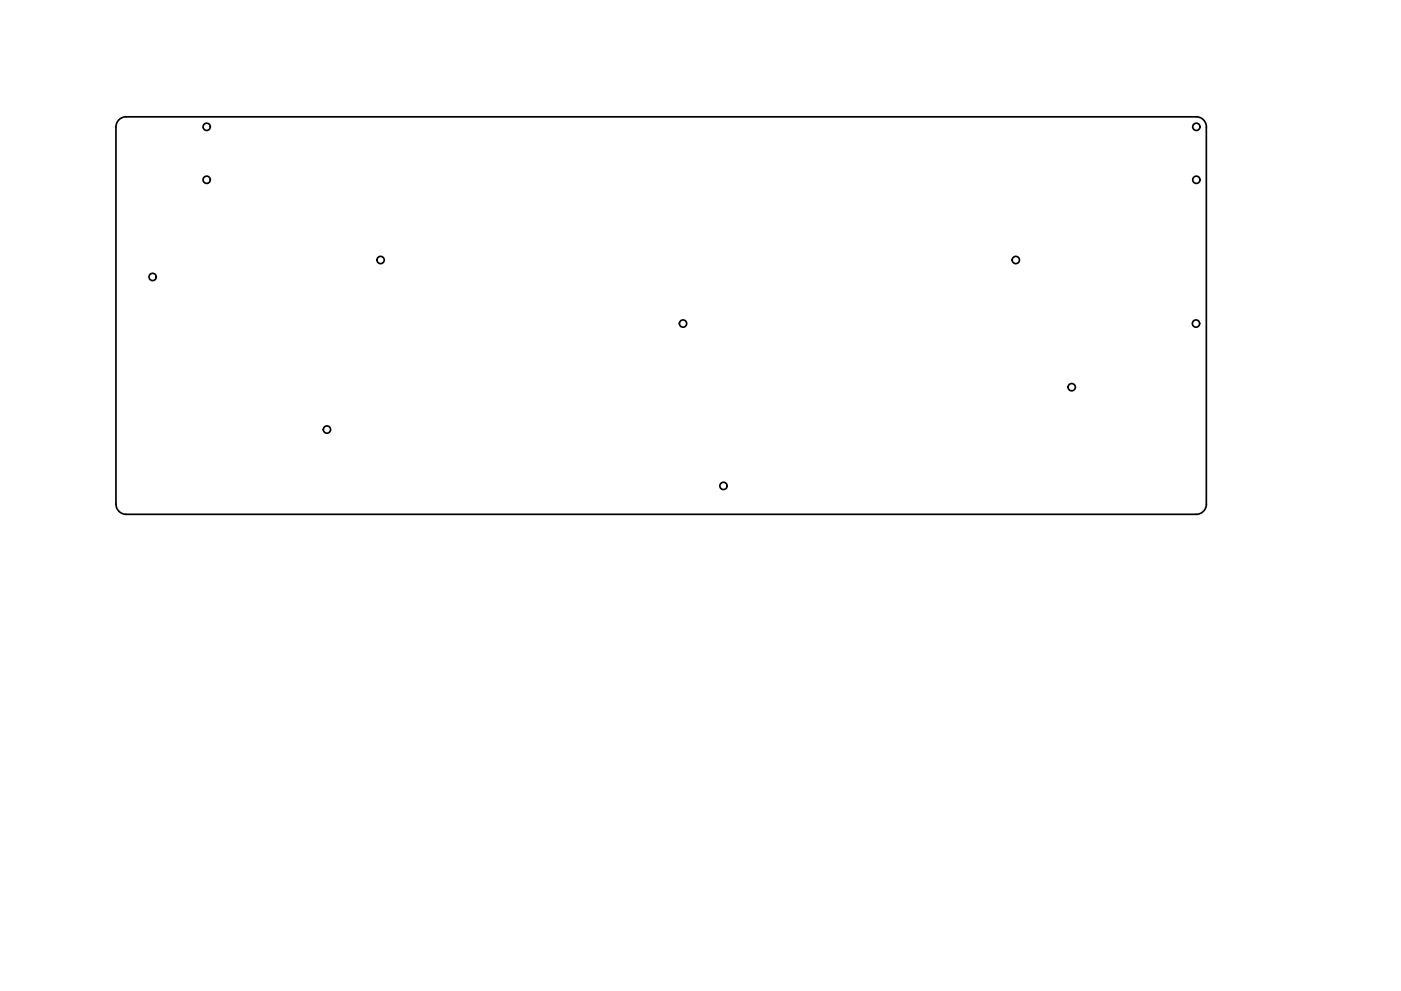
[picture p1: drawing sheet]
<svg xmlns="http://www.w3.org/2000/svg" width="420mm" height="297mm" viewBox="0 0 420 297" stroke-linecap="round" stroke-linejoin="round" font-family="sans-serif">
<!-- layer: Visible -->
<g fill="none" stroke="#000" stroke-width=".51">
<path d="M358.7 35h-320.8a3.1 3.1 0 0 0-3.1 3.1v113a3.1 3.1 0 0 0 3.1 3.1h320.8M358.7 35a3.1 3.1 0 0 1 3.1 3.1M361.8 38.1v113M361.8 151.1a3.1 3.1 0 0 1-3.1 3.1"/>
<circle cx="62" cy="38" r="1.09"/>
<circle cx="358.8" cy="38" r="1.09"/>
<circle cx="62" cy="53.9" r="1.09"/>
<circle cx="358.8" cy="53.9" r="1.09"/>
<circle cx="114.1" cy="77.9" r="1.09"/>
<circle cx="304.6" cy="77.9" r="1.09"/>
<circle cx="45.8" cy="83" r="1.09"/>
<circle cx="204.8" cy="97" r="1.09"/>
<circle cx="358.7" cy="97" r="1.09"/>
<circle cx="321.4" cy="116.1" r="1.09"/>
<circle cx="98.1" cy="128.8" r="1.09"/>
<circle cx="217" cy="145.6" r="1.09"/>
</g>
</svg>
